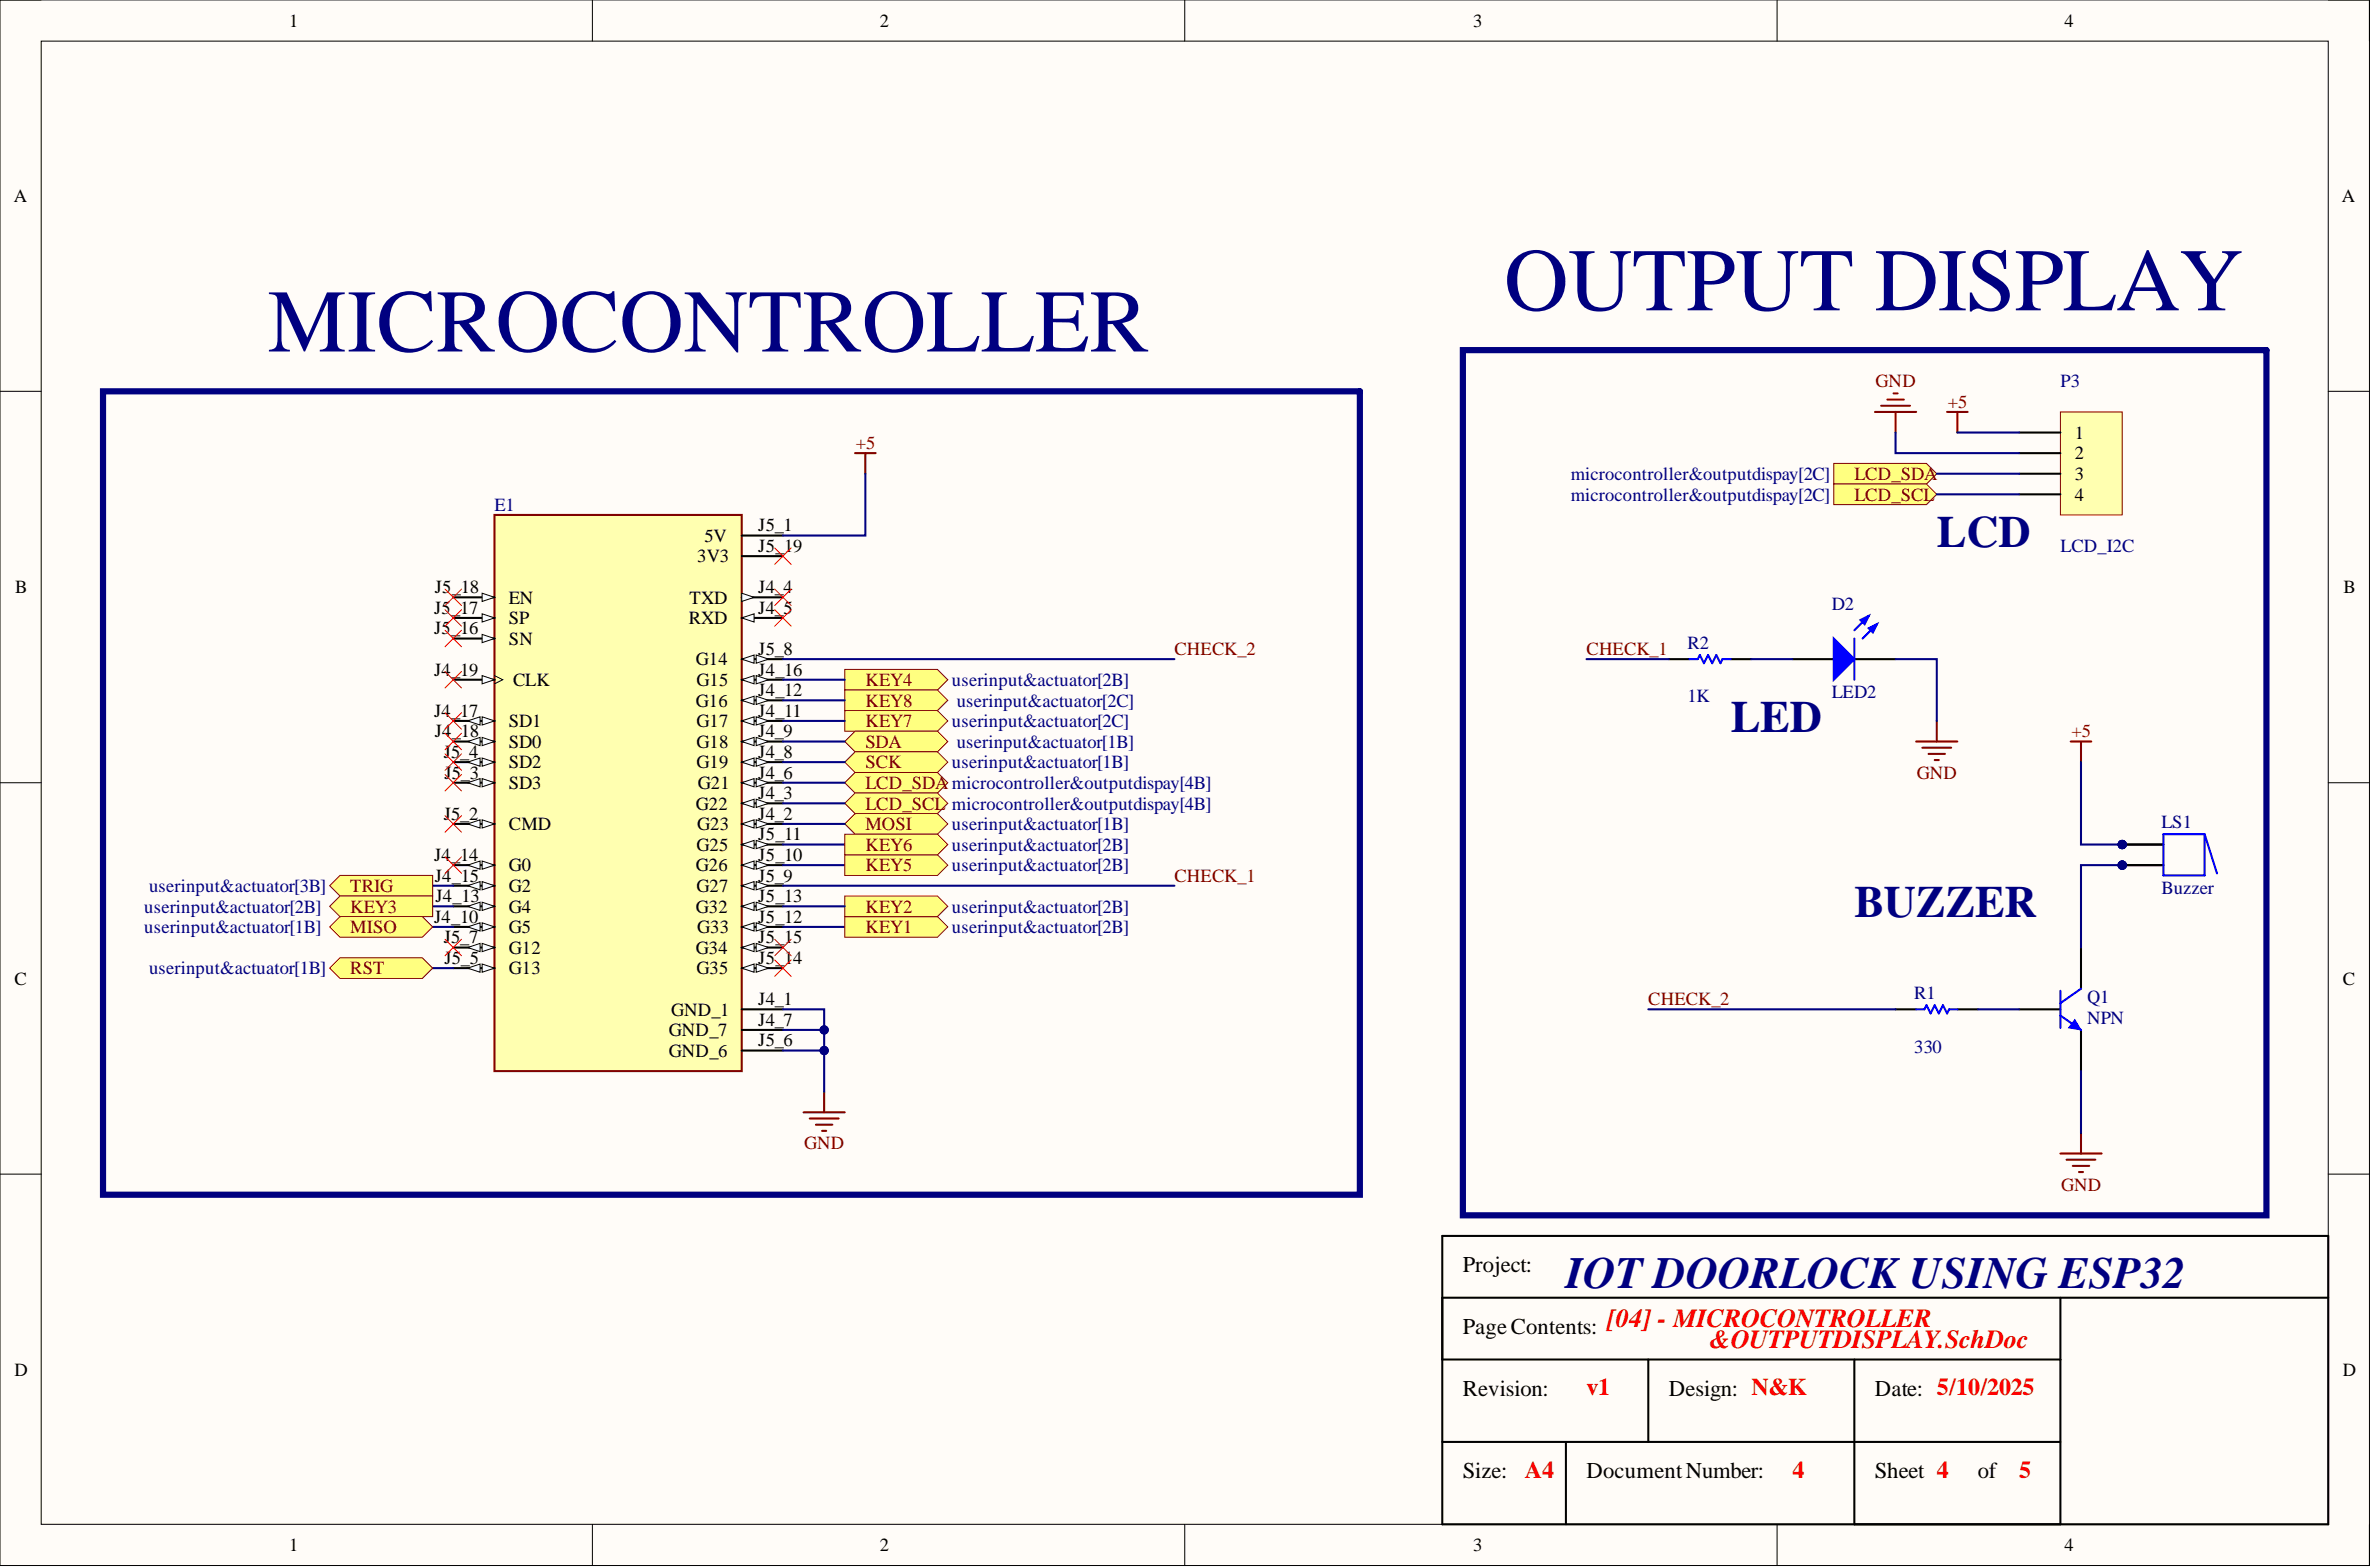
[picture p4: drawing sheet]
<svg xmlns="http://www.w3.org/2000/svg" width="292mm" height="193mm" viewBox="0 0 292 193" stroke-linecap="round" stroke-linejoin="round" font-family="sans-serif">
<defs><g id="words">
<g font-size="11" fill="#000080">
<text x="185.3" y="38.2">OUTPUT DISPLAY</text>
<text x="33" y="43.3">MICROCONTROLLER</text>
</g>
<g font-size="5.5" fill="#000080">
<text x="238.6" y="67.3">LCD</text>
<text x="213.2" y="90.1">LED</text>
<text x="228.5" y="113">BUZZER</text>
<text x="192.9" y="158.6">IOT DOORLOCK USING ESP32</text>
</g>
<g font-size="3.2" fill="#f00">
<text x="198" y="163.4">[04] - MICROCONTROLLER</text>
<text x="210.7" y="166">&amp;OUTPUTDISPLAY.SchDoc</text>
</g>
<g font-size="3" fill="#f00">
<text x="195.5" y="171.8">v1</text>
<text x="187.8" y="182">A4</text>
<text x="220.8" y="182">4</text>
<text x="248.8" y="182">5</text>
</g>
<g font-size="2.8">
<text x="180.2" y="156.7">Project:</text>
<text x="180.2" y="164.3">PageContents:</text>
<text x="180.2" y="171.9">Revision:</text>
<text x="205.6" y="171.9">Design: N&amp;K</text>
<text x="231" y="171.9">Date: 5/10/2025</text>
<text x="180.2" y="182">Size:</text>
<text x="195.5" y="182">DocumentNumber:</text>
<text x="231" y="182">Sheet 4</text>
<text x="243.7" y="182">of</text>
</g>
<g font-size="2.3">
<text x="35.6" y="3.3">1</text>
<text x="108.4" y="3.3">2</text>
<text x="181.5" y="3.3">3</text>
<text x="254.3" y="3.3">4</text>
<text x="1.7" y="24.9">A</text>
<text x="288.5" y="24.9">A</text>
<text x="255.6" y="54">1</text>
<text x="255.6" y="56.6">2</text>
<text x="255.6" y="59.1">3</text>
<text x="93.4" y="65.4">J5_1</text>
<text x="255.6" y="61.6">4</text>
<text x="85.9" y="69.2">3V3</text>
<text x="86.8" y="66.7">5V</text>
<text x="93.4" y="68">J5_19</text>
<text x="1.9" y="73.1">B</text>
<text x="53.5" y="75.6">J5_17</text>
<text x="53.6" y="73.1">J5_18</text>
<text x="62.7" y="74.3">EN</text>
<text x="62.7" y="76.9">SP</text>
<text x="84.9" y="76.9">RXD</text>
<text x="84.9" y="74.3">TXD</text>
<text x="93.4" y="73.1">J4_4</text>
<text x="93.4" y="75.6">J4_5</text>
<text x="288.7" y="73.1">B</text>
<text x="53.5" y="78.1">J5_16</text>
<text x="53.5" y="83.2">J4_19</text>
<text x="62.7" y="79.4">SN</text>
<text x="85.7" y="81.9">G14</text>
<text x="93.4" y="80.7">J5_8</text>
<text x="93.4" y="83.2">J4_16</text>
<text x="53.5" y="88.3">J4_17</text>
<text x="62.7" y="89.5">SD1</text>
<text x="63.2" y="84.5">CLK</text>
<text x="85.7" y="87">G16</text>
<text x="85.8" y="84.5">G15</text>
<text x="85.8" y="89.5">G17</text>
<text x="93.4" y="85.7">J4_12</text>
<text x="93.4" y="88.3">J4_11</text>
<text x="53.6" y="90.8">J4_18</text>
<text x="54.7" y="93.3">J5_4</text>
<text x="54.7" y="95.9">J5_3</text>
<text x="62.7" y="92.1">SD0</text>
<text x="62.7" y="94.6">SD2</text>
<text x="85.8" y="92.1">G18</text>
<text x="85.8" y="94.6">G19</text>
<text x="93.4" y="90.8">J4_9</text>
<text x="93.4" y="93.3">J4_8</text>
<text x="93.4" y="95.9">J4_6</text>
<text x="54.7" y="101">J5_2</text>
<text x="62.7" y="97.2">SD3</text>
<text x="85.7" y="99.7">G22</text>
<text x="86" y="97.2">G21</text>
<text x="93.4" y="98.4">J4_3</text>
<text x="93.4" y="101">J4_2</text>
<text x="53.5" y="106">J4_14</text>
<text x="62.7" y="102.2">CMD</text>
<text x="62.7" y="107.3">G0</text>
<text x="85.7" y="107.3">G26</text>
<text x="85.8" y="104.8">G25</text>
<text x="85.9" y="102.2">G23</text>
<text x="93.4" y="103.5">J5_11</text>
<text x="93.4" y="106">J5_10</text>
<text x="53.5" y="113.6">J4_10</text>
<text x="53.6" y="108.6">J4_15</text>
<text x="53.6" y="111.1">J4_13</text>
<text x="62.7" y="109.8">G2</text>
<text x="62.7" y="112.4">G4</text>
<text x="85.7" y="112.4">G32</text>
<text x="85.8" y="109.8">G27</text>
<text x="93.4" y="108.6">J5_9</text>
<text x="93.4" y="111.1">J5_13</text>
<text x="93.4" y="113.6">J5_12</text>
<text x="54.7" y="116.2">J5_7</text>
<text x="54.7" y="118.7">J5_5</text>
<text x="62.7" y="114.9">G5</text>
<text x="62.7" y="117.4">G12</text>
<text x="62.7" y="120">G13</text>
<text x="85.7" y="117.4">G34</text>
<text x="85.8" y="120">G35</text>
<text x="85.9" y="114.9">G33</text>
<text x="93.4" y="116.2">J5_15</text>
<text x="93.4" y="118.7">J5_14</text>
<text x="1.8" y="121.3">C</text>
<text x="82.7" y="125.1">GND_1</text>
<text x="93.4" y="123.8">J4_1</text>
<text x="288.6" y="121.3">C</text>
<text x="82.4" y="127.6">GND_7</text>
<text x="82.4" y="130.1">GND_6</text>
<text x="93.4" y="126.3">J4_7</text>
<text x="93.4" y="128.9">J5_6</text>
<text x="1.8" y="169.4">D</text>
<text x="288.6" y="169.4">D</text>
<text x="35.6" y="191">1</text>
<text x="108.4" y="191">2</text>
<text x="181.5" y="191">3</text>
<text x="254.3" y="191">4</text>
</g>
<g font-size="2.3" fill="#800000">
<text x="231.1" y="47.7">GND</text>
<text x="240" y="50.2">+5</text>
<text x="105.4" y="55.3">+5</text>
<text x="228.5" y="59.1">LCD_SDA</text>
<text x="228.5" y="61.6">LCD_SCL</text>
<text x="144.7" y="80.7">CHECK_2</text>
<text x="195.5" y="80.7">CHECK_1</text>
<text x="106.6" y="84.5">KEY4</text>
<text x="106.6" y="87">KEY8</text>
<text x="106.6" y="89.5">KEY7</text>
<text x="106.6" y="92.1">SDA</text>
<text x="106.6" y="94.6">SCK</text>
<text x="236.2" y="95.9">GND</text>
<text x="255.2" y="90.8">+5</text>
<text x="106.6" y="97.2">LCD_SDA microcontroller&amp;outputdispay[4B]</text>
<text x="106.6" y="99.7">LCD_SCL microcontroller&amp;outputdispay[4B]</text>
<text x="106.6" y="102.2">MOSI</text>
<text x="106.6" y="107.3">KEY5</text>
<text x="106.6" y="104.8">KEY6</text>
<text x="43.2" y="109.8">TRIG</text>
<text x="43.2" y="112.4">KEY3</text>
<text x="106.6" y="112.4">KEY2</text>
<text x="144.7" y="108.6">CHECK_1</text>
<text x="43.2" y="114.9">MISO</text>
<text x="43.2" y="120">RST</text>
<text x="106.6" y="114.9">KEY1</text>
<text x="203.1" y="123.8">CHECK_2</text>
<text x="99.1" y="141.5">GND</text>
<text x="253.9" y="146.6">GND</text>
</g>
<g font-size="2.3" fill="#000080">
<text x="253.8" y="47.7">P3</text>
<text x="193.5" y="59.1">microcontroller&amp;outputdispay[2C]</text>
<text x="60.9" y="62.9">E1</text>
<text x="193.5" y="61.6">microcontroller&amp;outputdispay[2C]</text>
<text x="253.8" y="68">LCD_I2C</text>
<text x="225.7" y="75.1">D2</text>
<text x="207.9" y="79.9">R2</text>
<text x="117.3" y="84.5">userinput&amp;actuator[2B]</text>
<text x="117.3" y="89.5">userinput&amp;actuator[2C]</text>
<text x="117.9" y="87">userinput&amp;actuator[2C]</text>
<text x="207.9" y="86.5">1K</text>
<text x="225.7" y="86">LED2</text>
<text x="117.3" y="94.6">userinput&amp;actuator[1B]</text>
<text x="117.9" y="92.1">userinput&amp;actuator[1B]</text>
<text x="266.3" y="102">LS1</text>
<text x="117.3" y="102.2">userinput&amp;actuator[1B]</text>
<text x="117.3" y="107.3">userinput&amp;actuator[2B]</text>
<text x="117.3" y="104.8">userinput&amp;actuator[2B]</text>
<text x="17.8" y="112.4">userinput&amp;actuator[2B]</text>
<text x="18.4" y="109.8">userinput&amp;actuator[3B]</text>
<text x="117.3" y="112.4">userinput&amp;actuator[2B]</text>
<text x="266.3" y="110.1">Buzzer</text>
<text x="17.8" y="114.9">userinput&amp;actuator[1B]</text>
<text x="18.4" y="120">userinput&amp;actuator[1B]</text>
<text x="117.3" y="114.9">userinput&amp;actuator[2B]</text>
<text x="235.8" y="123">R1</text>
<text x="257.1" y="123.5">Q1</text>
<text x="235.8" y="129.6">330</text>
<text x="257.1" y="126.1">NPN</text>
</g>
</g></defs>
<path d="M0 0h291.9v192.8h-291.9z" fill-rule="evenodd" fill="#fffcf8"/>
<path d="M0 0h291.9v192.8h-291.9z" fill="none" stroke="#000" stroke-width=".12"/>
<path d="M5.1 5.1h281.7v182.6h-281.7z" fill-rule="evenodd" fill="#fffcf8"/>
<g fill="none" stroke="#000" stroke-width=".12">
<path d="M0 0h5.1M73 0v5.1M146 0v5.1M218.9 0v5.1M286.8 0h5.1v5.1M5.1 5.1h281.7v182.6h-281.7zM0 48.2h5.1M286.8 48.2h5.1M0 96.4h5.1M286.8 96.4h5.1M0 144.6h5.1M286.8 144.6h5.1"/>
<path d="M73 187.7v5.1M146 187.7v5.1M218.9 187.7v5.1M291.9 187.7v5.1"/>
</g>
<path d="M60.9 63.4h30.5v68.5h-30.5z" fill-rule="evenodd" fill="#ffffb0"/>
<path d="M60.9 63.4h30.5v68.5h-30.5z" fill="none" stroke="#800000" stroke-width=".25"/>
<path d="M55.8 73.6h5.1" fill="none" stroke="#000" stroke-width=".25"/>
<path d="M59.4 73.1l1.5 .5-1.5 .5z" fill="#f8fcff"/>
<path d="M59.4 73.1l1.5 .5-1.5 .5z" fill="none" stroke="#000" stroke-width=".12"/>
<path d="M55.8 76.1h5.1" fill="none" stroke="#000" stroke-width=".25"/>
<path d="M59.4 75.6l1.5 .5-1.5 .5z" fill="#f8fcff"/>
<path d="M59.4 75.6l1.5 .5-1.5 .5z" fill="none" stroke="#000" stroke-width=".12"/>
<path d="M55.8 78.6h5.1" fill="none" stroke="#000" stroke-width=".25"/>
<path d="M59.4 78.1l1.5 .5-1.5 .5z" fill="#f8fcff"/>
<path d="M59.4 78.1l1.5 .5-1.5 .5z" fill="none" stroke="#000" stroke-width=".12"/>
<path d="M55.8 83.7h5.1" fill="none" stroke="#000" stroke-width=".25"/>
<path d="M59.4 83.2l1.5 .5-1.5 .5z" fill="#f8fcff"/>
<path d="M59.4 83.2l1.5 .5-1.5 .5zM60.9 83.2l1 .5-1 .5" fill="none" stroke="#000" stroke-width=".12"/>
<path d="M55.8 88.8h5.1" fill="none" stroke="#000" stroke-width=".25"/>
<path d="M59.4 88.3l1.5 .5-1.5 .5z" fill="#f8fcff"/>
<path d="M59.4 88.3l1.5 .5-1.5 .5z" fill="none" stroke="#000" stroke-width=".12"/>
<path d="M57.6 88.8l1.5-.5v1z" fill="#f8fcff"/>
<path d="M57.6 88.8l1.5-.5v1z" fill="none" stroke="#000" stroke-width=".12"/>
<path d="M55.8 91.3h5.1" fill="none" stroke="#000" stroke-width=".25"/>
<path d="M59.4 90.8l1.5 .5-1.5 .5z" fill="#f8fcff"/>
<path d="M59.4 90.8l1.5 .5-1.5 .5z" fill="none" stroke="#000" stroke-width=".12"/>
<path d="M57.6 91.3l1.5-.5v1z" fill="#f8fcff"/>
<path d="M57.6 91.3l1.5-.5v1z" fill="none" stroke="#000" stroke-width=".12"/>
<path d="M55.8 93.9h5.1" fill="none" stroke="#000" stroke-width=".25"/>
<path d="M59.4 93.3l1.5 .6-1.5 .5z" fill="#f8fcff"/>
<path d="M59.4 93.3l1.5 .6-1.5 .5z" fill="none" stroke="#000" stroke-width=".12"/>
<path d="M57.6 93.9l1.5-.6v1.1z" fill="#f8fcff"/>
<path d="M57.6 93.9l1.5-.6v1.1z" fill="none" stroke="#000" stroke-width=".12"/>
<path d="M55.8 96.4h5.1" fill="none" stroke="#000" stroke-width=".25"/>
<path d="M59.4 95.9l1.5 .5-1.5 .5z" fill="#f8fcff"/>
<path d="M59.4 95.9l1.5 .5-1.5 .5z" fill="none" stroke="#000" stroke-width=".12"/>
<path d="M57.6 96.4l1.5-.5v1z" fill="#f8fcff"/>
<path d="M57.6 96.4l1.5-.5v1z" fill="none" stroke="#000" stroke-width=".12"/>
<path d="M55.8 101.5h5.1" fill="none" stroke="#000" stroke-width=".25"/>
<path d="M59.4 101l1.5 .5-1.5 .5z" fill="#f8fcff"/>
<path d="M59.4 101l1.5 .5-1.5 .5z" fill="none" stroke="#000" stroke-width=".12"/>
<path d="M57.6 101.5l1.5-.5v1z" fill="#f8fcff"/>
<path d="M57.6 101.5l1.5-.5v1z" fill="none" stroke="#000" stroke-width=".12"/>
<path d="M55.8 106.5h5.1" fill="none" stroke="#000" stroke-width=".25"/>
<path d="M59.4 106l1.5 .5-1.5 .5z" fill="#f8fcff"/>
<path d="M59.4 106l1.5 .5-1.5 .5z" fill="none" stroke="#000" stroke-width=".12"/>
<path d="M57.6 106.5l1.5-.5v1z" fill="#f8fcff"/>
<path d="M57.6 106.5l1.5-.5v1z" fill="none" stroke="#000" stroke-width=".12"/>
<path d="M55.8 109.1h5.1" fill="none" stroke="#000" stroke-width=".25"/>
<path d="M59.4 108.6l1.5 .5-1.5 .5z" fill="#f8fcff"/>
<path d="M59.4 108.6l1.5 .5-1.5 .5z" fill="none" stroke="#000" stroke-width=".12"/>
<path d="M57.6 109.1l1.5-.5v1z" fill="#f8fcff"/>
<path d="M57.6 109.1l1.5-.5v1z" fill="none" stroke="#000" stroke-width=".12"/>
<path d="M55.8 111.6h5.1" fill="none" stroke="#000" stroke-width=".25"/>
<path d="M59.4 111.1l1.5 .5-1.5 .5z" fill="#f8fcff"/>
<path d="M59.4 111.1l1.5 .5-1.5 .5z" fill="none" stroke="#000" stroke-width=".12"/>
<path d="M57.6 111.6l1.5-.5v1z" fill="#f8fcff"/>
<path d="M57.6 111.6l1.5-.5v1z" fill="none" stroke="#000" stroke-width=".12"/>
<path d="M55.8 114.1h5.1" fill="none" stroke="#000" stroke-width=".25"/>
<path d="M59.4 113.6l1.5 .5-1.5 .6z" fill="#f8fcff"/>
<path d="M59.4 113.6l1.5 .5-1.5 .6z" fill="none" stroke="#000" stroke-width=".12"/>
<path d="M57.6 114.1l1.5-.5v1.1z" fill="#f8fcff"/>
<path d="M57.6 114.1l1.5-.5v1.1z" fill="none" stroke="#000" stroke-width=".12"/>
<path d="M55.8 116.7h5.1" fill="none" stroke="#000" stroke-width=".25"/>
<path d="M59.4 116.2l1.5 .5-1.5 .5z" fill="#f8fcff"/>
<path d="M59.4 116.2l1.5 .5-1.5 .5z" fill="none" stroke="#000" stroke-width=".12"/>
<path d="M57.6 116.7l1.5-.5v1z" fill="#f8fcff"/>
<path d="M57.6 116.7l1.5-.5v1z" fill="none" stroke="#000" stroke-width=".12"/>
<path d="M55.8 119.2h5.1" fill="none" stroke="#000" stroke-width=".25"/>
<path d="M59.4 118.7l1.5 .5-1.5 .5z" fill="#f8fcff"/>
<path d="M59.4 118.7l1.5 .5-1.5 .5z" fill="none" stroke="#000" stroke-width=".12"/>
<path d="M57.6 119.2l1.5-.5v1z" fill="#f8fcff"/>
<path d="M57.6 119.2l1.5-.5v1z" fill="none" stroke="#000" stroke-width=".12"/>
<path d="M91.4 65.9h5.1M91.4 68.5h5.1M91.4 73.6h5.1" fill="none" stroke="#000" stroke-width=".25"/>
<path d="M91.4 73.1l1.5 .5-1.5 .5z" fill="#f8fcff"/>
<path d="M91.4 73.1l1.5 .5-1.5 .5z" fill="none" stroke="#000" stroke-width=".12"/>
<path d="M91.4 76.1h5.1" fill="none" stroke="#000" stroke-width=".25"/>
<path d="M91.4 76.1l1.5-.5v1z" fill="#f8fcff"/>
<path d="M91.4 76.1l1.5-.5v1z" fill="none" stroke="#000" stroke-width=".12"/>
<path d="M91.4 81.2h5.1" fill="none" stroke="#000" stroke-width=".25"/>
<path d="M91.4 81.2l1.5-.5v1z" fill="#f8fcff"/>
<path d="M91.4 81.2l1.5-.5v1z" fill="none" stroke="#000" stroke-width=".12"/>
<path d="M93.2 80.7l1.5 .5-1.5 .5z" fill="#f8fcff"/>
<path d="M93.2 80.7l1.5 .5-1.5 .5z" fill="none" stroke="#000" stroke-width=".12"/>
<path d="M91.4 83.7h5.1" fill="none" stroke="#000" stroke-width=".25"/>
<path d="M91.4 83.7l1.5-.5v1z" fill="#f8fcff"/>
<path d="M91.4 83.7l1.5-.5v1z" fill="none" stroke="#000" stroke-width=".12"/>
<path d="M93.2 83.2l1.5 .5-1.5 .5z" fill="#f8fcff"/>
<path d="M93.2 83.2l1.5 .5-1.5 .5z" fill="none" stroke="#000" stroke-width=".12"/>
<path d="M91.4 86.2h5.1" fill="none" stroke="#000" stroke-width=".25"/>
<path d="M91.4 86.2l1.5-.5v1z" fill="#f8fcff"/>
<path d="M91.4 86.2l1.5-.5v1z" fill="none" stroke="#000" stroke-width=".12"/>
<path d="M93.2 85.7l1.5 .5-1.5 .5z" fill="#f8fcff"/>
<path d="M93.2 85.7l1.5 .5-1.5 .5z" fill="none" stroke="#000" stroke-width=".12"/>
<path d="M91.4 88.8h5.1" fill="none" stroke="#000" stroke-width=".25"/>
<path d="M91.4 88.8l1.5-.5v1z" fill="#f8fcff"/>
<path d="M91.4 88.8l1.5-.5v1z" fill="none" stroke="#000" stroke-width=".12"/>
<path d="M93.2 88.3l1.5 .5-1.5 .5z" fill="#f8fcff"/>
<path d="M93.2 88.3l1.5 .5-1.5 .5z" fill="none" stroke="#000" stroke-width=".12"/>
<path d="M91.4 91.3h5.1" fill="none" stroke="#000" stroke-width=".25"/>
<path d="M91.4 91.3l1.5-.5v1z" fill="#f8fcff"/>
<path d="M91.4 91.3l1.5-.5v1z" fill="none" stroke="#000" stroke-width=".12"/>
<path d="M93.2 90.8l1.5 .5-1.5 .5z" fill="#f8fcff"/>
<path d="M93.2 90.8l1.5 .5-1.5 .5z" fill="none" stroke="#000" stroke-width=".12"/>
<path d="M91.4 93.9h5.1" fill="none" stroke="#000" stroke-width=".25"/>
<path d="M91.4 93.9l1.5-.6v1.1z" fill="#f8fcff"/>
<path d="M91.4 93.9l1.5-.6v1.1z" fill="none" stroke="#000" stroke-width=".12"/>
<path d="M93.2 93.3l1.5 .6-1.5 .5z" fill="#f8fcff"/>
<path d="M93.2 93.3l1.5 .6-1.5 .5z" fill="none" stroke="#000" stroke-width=".12"/>
<path d="M91.4 96.4h5.1" fill="none" stroke="#000" stroke-width=".25"/>
<path d="M91.4 96.4l1.5-.5v1z" fill="#f8fcff"/>
<path d="M91.4 96.4l1.5-.5v1z" fill="none" stroke="#000" stroke-width=".12"/>
<path d="M93.2 95.9l1.5 .5-1.5 .5z" fill="#f8fcff"/>
<path d="M93.2 95.9l1.5 .5-1.5 .5z" fill="none" stroke="#000" stroke-width=".12"/>
<path d="M91.4 98.9h5.1" fill="none" stroke="#000" stroke-width=".25"/>
<path d="M91.4 98.9l1.5-.5v1z" fill="#f8fcff"/>
<path d="M91.4 98.9l1.5-.5v1z" fill="none" stroke="#000" stroke-width=".12"/>
<path d="M93.2 98.4l1.5 .5-1.5 .5z" fill="#f8fcff"/>
<path d="M93.2 98.4l1.5 .5-1.5 .5z" fill="none" stroke="#000" stroke-width=".12"/>
<path d="M91.4 101.5h5.1" fill="none" stroke="#000" stroke-width=".25"/>
<path d="M91.4 101.5l1.5-.5v1z" fill="#f8fcff"/>
<path d="M91.4 101.5l1.5-.5v1z" fill="none" stroke="#000" stroke-width=".12"/>
<path d="M93.2 101l1.5 .5-1.5 .5z" fill="#f8fcff"/>
<path d="M93.2 101l1.5 .5-1.5 .5z" fill="none" stroke="#000" stroke-width=".12"/>
<path d="M91.4 104h5.1" fill="none" stroke="#000" stroke-width=".25"/>
<path d="M91.4 104l1.5-.5v1z" fill="#f8fcff"/>
<path d="M91.4 104l1.5-.5v1z" fill="none" stroke="#000" stroke-width=".12"/>
<path d="M93.2 103.5l1.5 .5-1.5 .5z" fill="#f8fcff"/>
<path d="M93.2 103.5l1.5 .5-1.5 .5z" fill="none" stroke="#000" stroke-width=".12"/>
<path d="M91.4 106.5h5.1" fill="none" stroke="#000" stroke-width=".25"/>
<path d="M91.4 106.5l1.5-.5v1z" fill="#f8fcff"/>
<path d="M91.4 106.5l1.5-.5v1z" fill="none" stroke="#000" stroke-width=".12"/>
<path d="M93.2 106l1.5 .5-1.5 .5z" fill="#f8fcff"/>
<path d="M93.2 106l1.5 .5-1.5 .5z" fill="none" stroke="#000" stroke-width=".12"/>
<path d="M91.4 109.1h5.1" fill="none" stroke="#000" stroke-width=".25"/>
<path d="M91.4 109.1l1.5-.5v1z" fill="#f8fcff"/>
<path d="M91.4 109.1l1.5-.5v1z" fill="none" stroke="#000" stroke-width=".12"/>
<path d="M93.2 108.6l1.5 .5-1.5 .5z" fill="#f8fcff"/>
<path d="M93.2 108.6l1.5 .5-1.5 .5z" fill="none" stroke="#000" stroke-width=".12"/>
<path d="M91.4 111.6h5.1" fill="none" stroke="#000" stroke-width=".25"/>
<path d="M91.4 111.6l1.5-.5v1z" fill="#f8fcff"/>
<path d="M91.4 111.6l1.5-.5v1z" fill="none" stroke="#000" stroke-width=".12"/>
<path d="M93.2 111.1l1.5 .5-1.5 .5z" fill="#f8fcff"/>
<path d="M93.2 111.1l1.5 .5-1.5 .5z" fill="none" stroke="#000" stroke-width=".12"/>
<path d="M91.4 114.1h5.1" fill="none" stroke="#000" stroke-width=".25"/>
<path d="M91.4 114.1l1.5-.5v1.1z" fill="#f8fcff"/>
<path d="M91.4 114.1l1.5-.5v1.1z" fill="none" stroke="#000" stroke-width=".12"/>
<path d="M93.2 113.6l1.5 .5-1.5 .6z" fill="#f8fcff"/>
<path d="M93.2 113.6l1.5 .5-1.5 .6z" fill="none" stroke="#000" stroke-width=".12"/>
<path d="M91.4 116.7h5.1" fill="none" stroke="#000" stroke-width=".25"/>
<path d="M91.4 116.7l1.5-.5v1z" fill="#f8fcff"/>
<path d="M91.4 116.7l1.5-.5v1z" fill="none" stroke="#000" stroke-width=".12"/>
<path d="M93.2 116.2l1.5 .5-1.5 .5z" fill="#f8fcff"/>
<path d="M93.2 116.2l1.5 .5-1.5 .5z" fill="none" stroke="#000" stroke-width=".12"/>
<path d="M91.4 119.2h5.1" fill="none" stroke="#000" stroke-width=".25"/>
<path d="M91.4 119.2l1.5-.5v1z" fill="#f8fcff"/>
<path d="M91.4 119.2l1.5-.5v1z" fill="none" stroke="#000" stroke-width=".12"/>
<path d="M93.2 118.7l1.5 .5-1.5 .5z" fill="#f8fcff"/>
<path d="M93.2 118.7l1.5 .5-1.5 .5z" fill="none" stroke="#000" stroke-width=".12"/>
<path d="M91.4 124.3h5.1M91.4 126.8h5.1M91.4 129.4h5.1" fill="none" stroke="#000" stroke-width=".25"/>
<path d="M99 137h5.1M99.8 137.7h3.5M100.5 138.5h2M101.3 139.3h.5M101.5 134.4v2.6" fill="none" stroke="#800000" stroke-width=".25"/>
<path d="M253.8 50.7h7.6v12.7h-7.6z" fill-rule="evenodd" fill="#ffffb0"/>
<path d="M253.8 50.7h7.6v12.7h-7.6z" fill="none" stroke="#800000" stroke-width=".12"/>
<path d="M248.8 53.3h5M248.8 55.8h5M248.8 58.3h5M248.8 60.9h5M177.7 152.2h109.1v35.5h-109.1zM177.7 159.8h109.1M253.8 159.8v27.9M177.7 167.4h76.1M177.7 177.6h76.1M192.9 177.6v10.1M203.1 167.4v10.2M228.5 167.4v20.3" fill="none" stroke="#000" stroke-width=".25"/>
<path d="M231 50.7h5.1M231.8 50h3.5M232.5 49.2h2M233.3 48.4h.5M233.5 50.7v2.6" fill="none" stroke="#800000" stroke-width=".25"/>
<path d="M225.9 57.1h11.4l1.3 1.2-1.3 1.3h-11.4z" fill-rule="evenodd" fill="#ffff80"/>
<path d="M225.9 57.1h11.4l1.3 1.2-1.3 1.3h-11.4z" fill="none" stroke="#800000" stroke-width=".12"/>
<path d="M225.9 59.6h11.4l1.3 1.3-1.3 1.2h-11.4z" fill-rule="evenodd" fill="#ffff80"/>
<path d="M225.9 59.6h11.4l1.3 1.3-1.3 1.2h-11.4z" fill="none" stroke="#800000" stroke-width=".12"/>
<g fill="none" stroke="#f00" stroke-width=".12">
<path d="M54.8 72.5l2.1 2.1M54.8 75.1l2.1 2M54.8 77.6l2.1 2M56.9 72.5l-2.1 2.1M56.9 75.1l-2.1 2M56.9 77.6l-2.1 2M95.4 75.1l2.1 2M95.4 72.5l2.1 2.1M97.5 75.1l-2.1 2M97.5 72.5l-2.1 2.1M54.8 82.7l2.1 2M54.8 87.8l2.1 2"/>
<path d="M54.8 90.3l2.1 2M54.8 92.8l2.1 2.1M54.8 95.4l2.1 2M56.9 82.7l-2.1 2M56.9 87.8l-2.1 2M56.9 90.3l-2.1 2M56.9 92.8l-2.1 2.1M56.9 95.4l-2.1 2M54.8 100.4l2.1 2.1M54.8 105.5l2.1 2.1M54.8 115.7l2.1 2M56.9 100.4l-2.1 2.1"/>
<path d="M56.9 105.5l-2.1 2.1M56.9 115.7l-2.1 2M95.4 118.2l2.1 2M95.4 115.7l2.1 2M97.5 118.2l-2.1 2M97.5 115.7l-2.1 2"/>
</g>
<path d="M205.6 81.2h2.5M213.2 81.2h2.6M220.8 81.2h5.1M228.5 81.2h5" fill="none" stroke="#000" stroke-width=".25"/>
<path d="M208.1 81.2h1.1l.2-.5 .5 1 .5-1 .5 1 .5-1 .6 1 .2-.5h1" fill="none" stroke="#00f" stroke-width=".25"/>
<path d="M225.9 78.6l2.6 2.6-2.6 2.5z" fill="#00f"/>
<path d="M225.9 78.6l2.6 2.6-2.6 2.5zM230.2 75.8l-1.7 1.8M231.2 76.9l-1.7 1.7" fill="none" stroke="#00f" stroke-width=".25"/>
<path d="M230.2 77.4l1-.5-.5 1z" fill="#00f"/>
<path d="M230.2 77.4l1-.5-.5 1z" fill="none" stroke="#00f" stroke-width=".25"/>
<path d="M229.2 76.3l1-.5-.5 1.1z" fill="#00f"/>
<path d="M228.5 78.6v5.1M229.2 76.3l1-.5-.5 1.1z" fill="none" stroke="#00f" stroke-width=".25"/>
<path d="M105.3 55.8h2.6M106.6 55.8v2.5M239.9 50.7h2.5M241.1 50.7v2.6M236.1 91.3h5M236.8 92.1h3.6M237.6 92.8h2M238.4 93.6h.5M238.6 88.8v2.5" fill="none" stroke="#800000" stroke-width=".25"/>
<path d="M95.4 67.5l2.1 2M97.5 67.5l-2.1 2" fill="none" stroke="#f00" stroke-width=".12"/>
<path d="M104.1 82.4h11.4l1.3 1.3-1.3 1.3h-11.4z" fill-rule="evenodd" fill="#ffff80"/>
<path d="M104.1 82.4h11.4l1.3 1.3-1.3 1.3h-11.4z" fill="none" stroke="#800000" stroke-width=".12"/>
<path d="M104.1 85h11.4l1.3 1.2-1.3 1.3h-11.4z" fill-rule="evenodd" fill="#ffff80"/>
<path d="M104.1 85h11.4l1.3 1.2-1.3 1.3h-11.4z" fill="none" stroke="#800000" stroke-width=".12"/>
<path d="M104.1 87.5h11.4l1.3 1.3-1.3 1.2h-11.4z" fill-rule="evenodd" fill="#ffff80"/>
<path d="M104.1 87.5h11.4l1.3 1.3-1.3 1.2h-11.4z" fill="none" stroke="#800000" stroke-width=".12"/>
<path d="M104.1 96.4l1.2-1.3h10.2l1.3 1.3-1.3 1.3h-10.2z" fill-rule="evenodd" fill="#ffff80"/>
<path d="M104.1 96.4l1.2-1.3h10.2l1.3 1.3-1.3 1.3h-10.2z" fill="none" stroke="#800000" stroke-width=".12"/>
<path d="M104.1 98.9l1.2-1.2h10.2l1.3 1.2-1.3 1.3h-10.2z" fill-rule="evenodd" fill="#ffff80"/>
<path d="M104.1 98.9l1.2-1.2h10.2l1.3 1.2-1.3 1.3h-10.2z" fill="none" stroke="#800000" stroke-width=".12"/>
<path d="M104.1 91.3l1.2-1.3h10.2l1.3 1.3-1.3 1.3h-10.2z" fill-rule="evenodd" fill="#ffff80"/>
<path d="M104.1 91.3l1.2-1.3h10.2l1.3 1.3-1.3 1.3h-10.2z" fill="none" stroke="#800000" stroke-width=".12"/>
<path d="M104.1 93.9l1.2-1.3h10.2l1.3 1.3-1.3 1.2h-10.2z" fill-rule="evenodd" fill="#ffff80"/>
<path d="M104.1 93.9l1.2-1.3h10.2l1.3 1.3-1.3 1.2h-10.2z" fill="none" stroke="#800000" stroke-width=".12"/>
<path d="M104.1 101.5l1.2-1.3h10.2l1.3 1.3-1.3 1.2h-10.2z" fill-rule="evenodd" fill="#ffff80"/>
<path d="M104.1 101.5l1.2-1.3h10.2l1.3 1.3-1.3 1.2h-10.2z" fill="none" stroke="#800000" stroke-width=".12"/>
<path d="M96.5 126.8h5" fill="none" stroke="#000080" stroke-width=".25"/>
<circle cx="101.5" cy="126.8" r=".51" fill="#000080"/>
<circle cx="101.5" cy="126.8" r=".51" fill="none" stroke="#000080" stroke-width=".12"/>
<path d="M96.5 129.4h5" fill="none" stroke="#000080" stroke-width=".25"/>
<circle cx="101.5" cy="129.4" r=".51" fill="#000080"/>
<circle cx="101.5" cy="129.4" r=".51" fill="none" stroke="#000080" stroke-width=".12"/>
<path d="M106.6 58.3v7.6h-10.1M96.5 124.3h5v10.1" fill="none" stroke="#000080" stroke-width=".25"/>
<circle cx="101.5" cy="126.8" r=".51" fill="#000080"/>
<circle cx="101.5" cy="126.8" r=".51" fill="none" stroke="#000080" stroke-width=".12"/>
<circle cx="101.5" cy="129.4" r=".51" fill="#000080"/>
<circle cx="101.5" cy="129.4" r=".51" fill="none" stroke="#000080" stroke-width=".12"/>
<g fill="none" stroke="#000080" stroke-width=".25">
<path d="M233.5 53.3v2.5h15.3M238.6 58.3h10.2M241.1 53.3h7.7M238.6 60.9h10.2M96.5 83.7h7.6M96.5 86.2h7.6M96.5 88.8h7.6M96.5 91.3h7.6M96.5 93.9h7.6M96.5 96.4h7.6M96.5 98.9h7.6M195.5 81.2h10.1"/>
<path d="M215.8 81.2h5M233.5 81.2h5.1v7.6M53.3 114.1h2.5M53.3 119.2h2.5M53.3 109.1h2.5M53.3 111.6h2.5M96.5 101.5h7.6M96.5 104h7.6M96.5 106.5h7.6M96.5 114.1h7.6"/>
</g>
<path d="M12.7 48.2h154.8v98.9h-154.8z" fill="none" stroke="#000080" stroke-width=".76"/>
<path d="M104.1 105.3h11.4l1.3 1.2-1.3 1.3h-11.4z" fill-rule="evenodd" fill="#ffff80"/>
<path d="M104.1 105.3h11.4l1.3 1.2-1.3 1.3h-11.4z" fill="none" stroke="#800000" stroke-width=".12"/>
<path d="M104.1 102.7h11.4l1.3 1.3-1.3 1.3h-11.4z" fill-rule="evenodd" fill="#ffff80"/>
<path d="M104.1 102.7h11.4l1.3 1.3-1.3 1.3h-11.4z" fill="none" stroke="#800000" stroke-width=".12"/>
<path d="M96.5 109.1h48.2" fill="none" stroke="#000080" stroke-width=".25"/>
<path d="M104.1 112.9h11.4l1.3 1.2-1.3 1.3h-11.4z" fill-rule="evenodd" fill="#ffff80"/>
<path d="M104.1 112.9h11.4l1.3 1.2-1.3 1.3h-11.4z" fill="none" stroke="#800000" stroke-width=".12"/>
<path d="M104.1 110.3h11.4l1.3 1.3-1.3 1.3h-11.4z" fill-rule="evenodd" fill="#ffff80"/>
<path d="M104.1 110.3h11.4l1.3 1.3-1.3 1.3h-11.4z" fill="none" stroke="#800000" stroke-width=".12"/>
<path d="M96.5 111.6h7.6" fill="none" stroke="#000080" stroke-width=".25"/>
<path d="M40.6 109.1l1.3-1.3h11.4v2.5h-11.4z" fill-rule="evenodd" fill="#ffff80"/>
<path d="M40.6 109.1l1.3-1.3h11.4v2.5h-11.4z" fill="none" stroke="#800000" stroke-width=".12"/>
<path d="M40.6 111.6l1.3-1.3h11.4v2.6h-11.4z" fill-rule="evenodd" fill="#ffff80"/>
<path d="M40.6 111.6l1.3-1.3h11.4v2.6h-11.4z" fill="none" stroke="#800000" stroke-width=".12"/>
<path d="M40.6 114.1l1.3-1.2h10.1l1.3 1.2-1.3 1.3h-10.1z" fill-rule="evenodd" fill="#ffff80"/>
<path d="M40.6 114.1l1.3-1.2h10.1l1.3 1.2-1.3 1.3h-10.1z" fill="none" stroke="#800000" stroke-width=".12"/>
<path d="M40.6 119.2l1.3-1.2h10.1l1.3 1.2-1.3 1.3h-10.1z" fill-rule="evenodd" fill="#ffff80"/>
<path d="M40.6 119.2l1.3-1.2h10.1l1.3 1.2-1.3 1.3h-10.1z" fill="none" stroke="#800000" stroke-width=".12"/>
<circle cx="261.5" cy="104" r=".51" fill="#000080"/>
<circle cx="261.5" cy="104" r=".51" fill="none" stroke="#000080" stroke-width=".12"/>
<circle cx="261.5" cy="104" r=".51" fill="#000080"/>
<circle cx="261.5" cy="104" r=".51" fill="none" stroke="#000080" stroke-width=".12"/>
<circle cx="261.5" cy="106.5" r=".51" fill="#000080"/>
<circle cx="261.5" cy="106.5" r=".51" fill="none" stroke="#000080" stroke-width=".12"/>
<circle cx="261.5" cy="106.5" r=".51" fill="#000080"/>
<circle cx="261.5" cy="106.5" r=".51" fill="none" stroke="#000080" stroke-width=".12"/>
<path d="M261.4 104h5.1" fill="none" stroke="#000" stroke-width=".25"/>
<circle cx="261.5" cy="104" r=".51" fill="#000080"/>
<circle cx="261.5" cy="104" r=".51" fill="none" stroke="#000080" stroke-width=".12"/>
<path d="M261.4 104h5.1" fill="none" stroke="#000" stroke-width=".25"/>
<circle cx="261.5" cy="104" r=".51" fill="#000080"/>
<circle cx="261.5" cy="104" r=".51" fill="none" stroke="#000080" stroke-width=".12"/>
<path d="M261.4 106.5h5.1" fill="none" stroke="#000" stroke-width=".25"/>
<circle cx="261.5" cy="106.5" r=".51" fill="#000080"/>
<circle cx="261.5" cy="106.5" r=".51" fill="none" stroke="#000080" stroke-width=".12"/>
<path d="M261.4 106.5h5.1" fill="none" stroke="#000" stroke-width=".25"/>
<circle cx="261.5" cy="106.5" r=".51" fill="#000080"/>
<circle cx="261.5" cy="106.5" r=".51" fill="none" stroke="#000080" stroke-width=".12"/>
<path d="M266.5 102.7h5.1v5.1h-5.1zM271.6 102.7l1.5 4.9M253.8 125.1l2.6 1.7M253.8 122v4.6M256.4 121.8l-2.6 1.7" fill="none" stroke="#00f" stroke-width=".25"/>
<path d="M256.4 116.7v5.1M248.8 124.3h5M256.4 126.8v5.1" fill="none" stroke="#000" stroke-width=".25"/>
<path d="M255.6 125.6l.8 1.2-1.6-.2z" fill="#00f"/>
<path d="M255.6 125.6l.8 1.2-1.6-.2z" fill="none" stroke="#00f" stroke-width=".12"/>
<path d="M233.5 124.3h2.6M241.1 124.3h2.6" fill="none" stroke="#000" stroke-width=".25"/>
<path d="M236.1 124.3h1l.2-.5 .5 1 .6-1 .5 1 .5-1 .5 1 .2-.5h1" fill="none" stroke="#00f" stroke-width=".25"/>
<path d="M255.1 91.3h2.5M256.4 91.3v2.6M256.4 139.5v2.6M253.8 142.1h5.1M254.6 142.8h3.5M255.4 143.6h2M256.1 144.3h.5" fill="none" stroke="#800000" stroke-width=".25"/>
<path d="M256.4 93.9v10.1h5" fill="none" stroke="#000080" stroke-width=".25"/>
<circle cx="261.5" cy="104" r=".51" fill="#000080"/>
<circle cx="261.5" cy="104" r=".51" fill="none" stroke="#000080" stroke-width=".12"/>
<path d="M261.4 106.5h-5v10.2" fill="none" stroke="#000080" stroke-width=".25"/>
<circle cx="261.5" cy="106.5" r=".51" fill="#000080"/>
<circle cx="261.5" cy="106.5" r=".51" fill="none" stroke="#000080" stroke-width=".12"/>
<path d="M96.5 81.2h48.2M203.1 124.3h30.4M243.7 124.3h5.1M256.4 131.9v7.6" fill="none" stroke="#000080" stroke-width=".25"/>
<path d="M180.2 43.1h99v106.6h-99z" fill="none" stroke="#000080" stroke-width=".76"/>
<use href="#words"/>
</svg>
